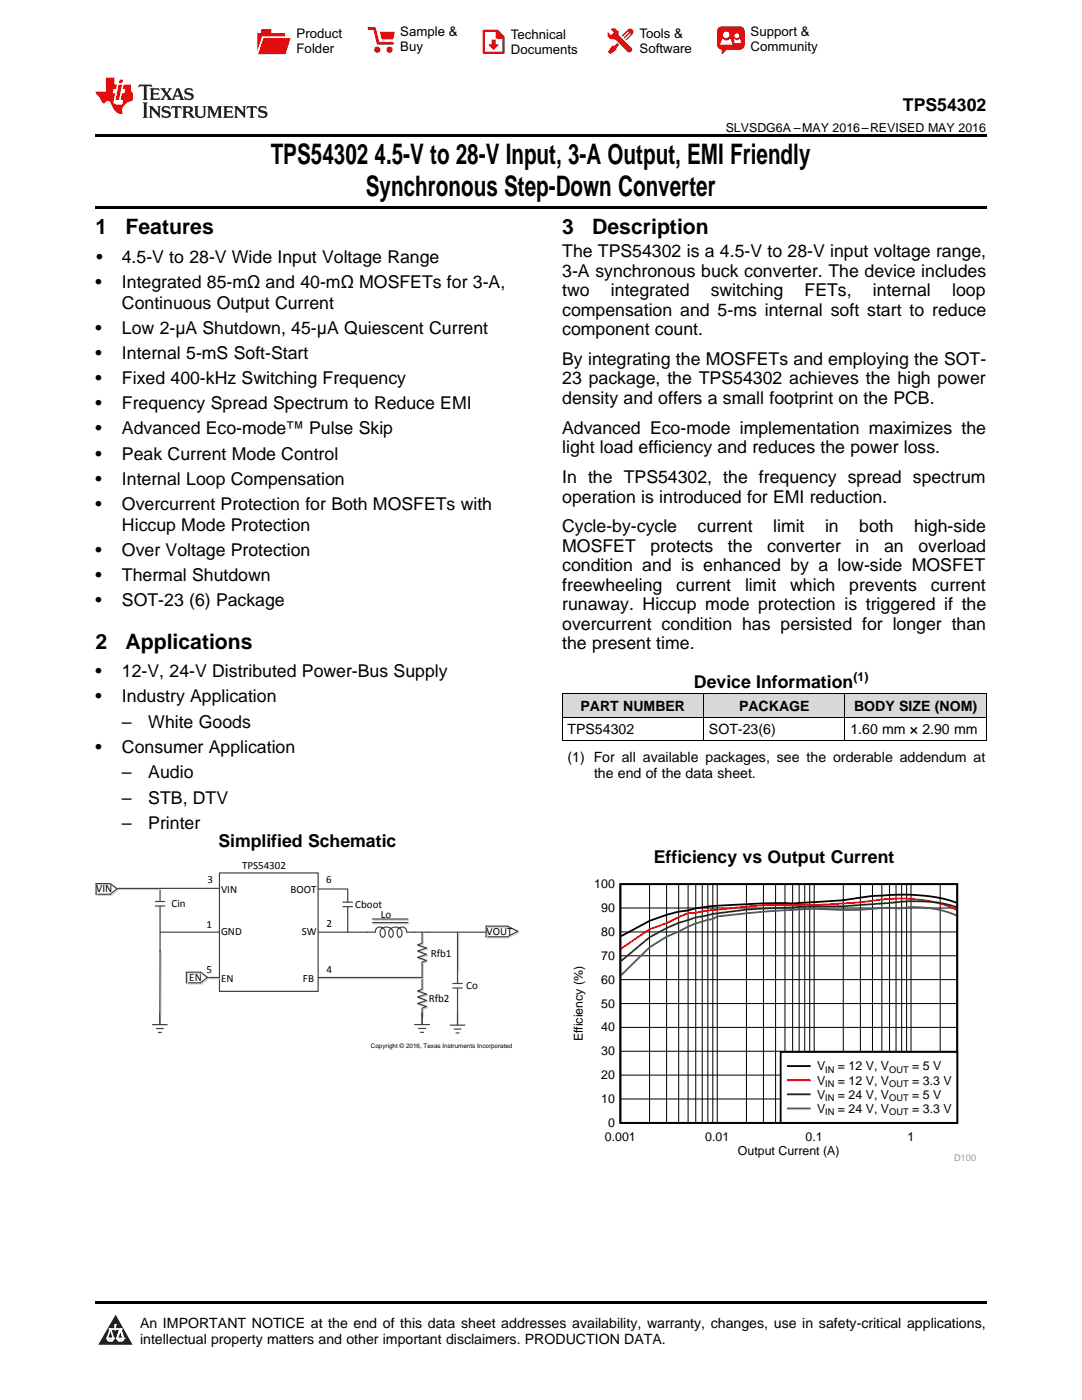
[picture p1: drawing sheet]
<svg xmlns="http://www.w3.org/2000/svg" width="216mm" height="279mm" viewBox="0 0 216 279" stroke-linecap="round" stroke-linejoin="round" font-family="sans-serif">
<defs><g id="words">
<g font-size="5.6">
<text x="54" y="32.8">TPS54302</text>
<text x="74.7" y="32.8">4.5-V to 28-V Input, 3-A Output, EMI Friendly</text>
<text x="73" y="39.2">Synchronous Step-Down Converter</text>
</g>
<g font-size="4.2">
<text x="19" y="46.7">1</text>
<text x="25" y="46.7">Features</text>
<text x="112.2" y="46.7">3</text>
<text x="118.2" y="46.7">Description</text>
<text x="19" y="129.4">2</text>
<text x="25" y="129.4">Applications</text>
</g>
<g font-size="3.5">
<text x="180.2" y="22.2">TPS54302</text>
<text x="19.2" y="52.4">•</text>
<text x="24.3" y="52.4">4.5-V to 28-V Wide Input Voltage Range</text>
<text x="112.2" y="51.4">The TPS54302 is a 4.5-V to 28-V input voltage range,</text>
<text x="19" y="57.4">•</text>
<text x="24.3" y="57.4">Integrated 85-mΩ and 40-mΩ MOSFETs for 3-A,</text>
<text x="112.2" y="55.2">3-A synchronous buck converter. The device includes</text>
<text x="112.2" y="59.1">two</text>
<text x="121.9" y="59.1">integrated</text>
<text x="141.8" y="59.1">switching</text>
<text x="160.6" y="59.1">FETs,</text>
<text x="174.2" y="59.1">internal</text>
<text x="190" y="59.1">loop</text>
<text x="24.3" y="61.7">Continuous Output Current</text>
<text x="112.2" y="63">compensation and 5-ms internal soft start to reduce</text>
<text x="19" y="66.7">•</text>
<text x="19" y="71.7">•</text>
<text x="24.3" y="66.7">Low 2-μA Shutdown, 45-μA Quiescent Current</text>
<text x="24.3" y="71.7">Internal 5-mS Soft-Start</text>
<text x="112.2" y="66.9">component count.</text>
<text x="19" y="76.7">•</text>
<text x="24.3" y="76.7">Fixed 400-kHz Switching Frequency</text>
<text x="112.2" y="72.8">By integrating the MOSFETs and employing the SOT-</text>
<text x="112.2" y="76.7">23 package, the TPS54302 achieves the high power</text>
<text x="19" y="81.7">•</text>
<text x="24.3" y="81.7">Frequency Spread Spectrum to Reduce EMI</text>
<text x="112.2" y="80.6">density and offers a small footprint on the PCB.</text>
<text x="19" y="86.7">•</text>
<text x="24.3" y="86.7">Advanced Eco-mode™ Pulse Skip</text>
<text x="112.2" y="86.6">Advanced Eco-mode implementation maximizes the</text>
<text x="19" y="91.7">•</text>
<text x="24.3" y="91.7">Peak Current Mode Control</text>
<text x="112.2" y="90.5">light load efficiency and reduces the power loss.</text>
<text x="19" y="96.7">•</text>
<text x="19" y="101.7">•</text>
<text x="24.3" y="96.7">Internal Loop Compensation</text>
<text x="24.3" y="101.7">Overcurrent Protection for Both MOSFETs with</text>
<text x="112.2" y="96.4">In the TPS54302, the frequency spread spectrum</text>
<text x="112.2" y="100.3">operation is introduced for EMI reduction.</text>
<text x="24.3" y="106">Hiccup Mode Protection</text>
<text x="112.2" y="106.3">Cycle-by-cycle</text>
<text x="139.2" y="106.3">current</text>
<text x="154.3" y="106.3">limit</text>
<text x="164.6" y="106.3">in</text>
<text x="171.5" y="106.3">both</text>
<text x="182.4" y="106.3">high-side</text>
<text x="19" y="111">•</text>
<text x="24.3" y="111">Over Voltage Protection</text>
<text x="112.2" y="110.1">MOSFET</text>
<text x="129.8" y="110.1">protects</text>
<text x="145.3" y="110.1">the</text>
<text x="153.1" y="110.1">converter</text>
<text x="170.7" y="110.1">in</text>
<text x="176.4" y="110.1">an</text>
<text x="183.2" y="110.1">overload</text>
<text x="19" y="116">•</text>
<text x="24.3" y="116">Thermal Shutdown</text>
<text x="112.2" y="114">condition and is enhanced by a low-side MOSFET</text>
<text x="112.2" y="117.9">freewheeling</text>
<text x="134.9" y="117.9">current</text>
<text x="148.7" y="117.9">limit</text>
<text x="157.7" y="117.9">which</text>
<text x="169.4" y="117.9">prevents</text>
<text x="185.7" y="117.9">current</text>
<text x="19" y="121">•</text>
<text x="24.3" y="121">SOT-23 (6) Package</text>
<text x="112.2" y="121.8">runaway. Hiccup mode protection is triggered if the</text>
<text x="112.2" y="125.7">overcurrent condition has persisted for longer than</text>
<text x="112.2" y="129.5">the present time.</text>
<text x="19" y="135.1">•</text>
<text x="24.3" y="135.1">12-V, 24-V Distributed Power-Bus Supply</text>
<text x="138.5" y="137.3">Device Information</text>
<text x="19" y="140.2">•</text>
<text x="24.3" y="140.2">Industry Application</text>
<text x="24.3" y="145.2">–</text>
<text x="29.6" y="145.2">White Goods</text>
<text x="19" y="150.2">•</text>
<text x="24.3" y="150.2">Consumer Application</text>
<text x="24.3" y="155.3">–</text>
<text x="29.6" y="155.3">Audio</text>
<text x="24.3" y="160.4">–</text>
<text x="29.6" y="160.4">STB, DTV</text>
<text x="24.3" y="165.5">–</text>
<text x="29.6" y="165.5">Printer</text>
<text x="43.6" y="169">Simplified Schematic</text>
<text x="130.5" y="172.2">Efficiency vs Output Current</text>
</g>
<g font-size="2.8">
<text x="115.8" y="141.9">PART NUMBER</text>
<text x="147.5" y="141.9">PACKAGE</text>
<text x="170.4" y="141.9">BODY SIZE (NOM)</text>
<text x="113.2" y="146.6">TPS54302</text>
<text x="141.5" y="146.6">SOT-23(6)</text>
<text x="169.7" y="146.6">1.60 mm × 2.90 mm</text>
<text x="113.2" y="152.1">(1) For all available packages, see the orderable addendum at</text>
<text x="118.5" y="155.3">the end of the data sheet.</text>
<text x="27.9" y="265">An IMPORTANT NOTICE at the end of this data sheet addresses availability, warranty, changes, use in safety-critical applications,</text>
<text x="27.9" y="268.2">intellectual property matters and other important disclaimers. PRODUCTION DATA.</text>
</g>
<g font-size="2.6">
<text x="59.2" y="7.6">Product</text>
<text x="59.2" y="10.6">Folder</text>
<text x="79.9" y="7.3">Sample &amp;</text>
<text x="79.9" y="10.2">Buy</text>
<text x="101.9" y="7.8">Technical</text>
<text x="101.9" y="10.8">Documents</text>
<text x="127.6" y="7.6">Tools &amp;</text>
<text x="127.6" y="10.6">Software</text>
<text x="149.8" y="7.2">Support &amp;</text>
<text x="149.8" y="10.2">Community</text>
</g>
<g font-size="2.5">
<text x="144.8" y="26.3">SLVSDG6A –MAY 2016–REVISED MAY 2016</text>
<text x="170.3" y="135.9">(1)</text>
<text x="118.6" y="177.3">100</text>
<text x="120" y="182">90</text>
<text x="120" y="191.6">70</text>
<text x="120" y="186.8">80</text>
<text x="120" y="196.3">60</text>
<text x="120" y="201.1">50</text>
<text x="116.3" y="207.8" transform="rotate(-90 116.3 207.8)">Efficiency (%)</text>
<text x="120" y="205.8">40</text>
<text x="120" y="215.4">20</text>
<text x="120" y="210.6">30</text>
<text x="163" y="213.6">V</text>
<text x="167.2" y="213.6">= 12 V, V</text>
<text x="182" y="213.6">= 5 V</text>
<text x="120" y="220.1">10</text>
<text x="163" y="216.5">V</text>
<text x="163" y="219.3">V</text>
<text x="167.2" y="216.5">= 12 V, V</text>
<text x="167.2" y="219.3">= 24 V, V</text>
<text x="182" y="216.5">= 3.3 V</text>
<text x="182" y="219.3">= 5 V</text>
<text x="120.7" y="227.7">0.001</text>
<text x="121.3" y="224.9">0</text>
<text x="140.7" y="227.7">0.01</text>
<text x="160.7" y="227.7">0.1</text>
<text x="163" y="222.1">V</text>
<text x="167.2" y="222.1">= 24 V, V</text>
<text x="181.1" y="227.7">1</text>
<text x="182" y="222.1">= 3.3 V</text>
<text x="147.2" y="230.5">Output Current (A)</text>
</g>
<g font-size="2.2">
<text x="48.3" y="173.5">TPS54302</text>
<text x="19.2" y="178.1">VIN</text>
<text x="41.4" y="176.2">3</text>
<text x="44.1" y="178.2">VIN</text>
<text x="58" y="178.2">BOOT</text>
<text x="65.1" y="176.2">6</text>
<text x="34.2" y="181">Cin</text>
<text x="41.2" y="185.1">1</text>
<text x="65.2" y="185">2</text>
<text x="70.9" y="181.2">Cboot</text>
<text x="76" y="183.3">Lo</text>
<text x="44.1" y="186.7">GND</text>
<text x="60.2" y="186.7">SW</text>
<text x="86" y="190.9">Rfb1</text>
<text x="97.1" y="186.7">VOUT</text>
<text x="37.8" y="195.7">EN</text>
<text x="41.2" y="194.1">5</text>
<text x="44.1" y="195.9">EN</text>
<text x="60.5" y="195.9">FB</text>
<text x="65.2" y="194.1">4</text>
<text x="93" y="197.4">Co</text>
<text x="85.5" y="200">Rfb2</text>
</g>
<g font-size="1.8">
<text x="164.7" y="214.1">IN</text>
<text x="177.4" y="214.1">OUT</text>
<text x="164.7" y="216.9">IN</text>
<text x="164.7" y="219.7">IN</text>
<text x="177.4" y="216.9">OUT</text>
<text x="177.4" y="219.7">OUT</text>
<text x="164.7" y="222.5">IN</text>
<text x="177.4" y="222.5">OUT</text>
</g>
<text font-size="1.8" fill="#999" x="190.4" y="231.6">D100</text>
<text font-size="1.3" x="74" y="209.1">Copyright © 2016, Texas Instruments Incorporated</text>
</g></defs>
<g fill="#d8d8d8">
<path d="M112.2 138.5h28.2v4.7h-28.2z"/>
<path d="M140.4 138.5h28.2v4.7h-28.2z"/>
<path d="M168.6 138.5h28.2v4.7h-28.2z"/>
</g>
<path d="M23.1 262.4l3.4 6h-6.9z" fill="#231f20"/>
<path d="M21.4 267.1h1.2l-.3 .5h-.3a.55 .55 0 0 1-.6-.5z" fill-rule="evenodd" fill="#fff"/>
<path d="M21.4 267.1h1.2l-.3 .5h-.3a.55 .55 0 0 1-.6-.5z" fill="none" stroke="#231f20" stroke-width=".34"/>
<path d="M21.4 267.1l1.2 .1-.3 .4h-.5z" fill="none" stroke="#fff" stroke-width=".34"/>
<path d="M23 265.3h.1" fill="none" stroke="#fff" stroke-width=".34"/>
<path d="M23 264.4v.9z" fill="#fff"/>
<path d="M23 264.4v.9z" fill="none" stroke="#fff" stroke-width=".34"/>
<circle cx="23" cy="264.4" r=".17" fill="#fff"/>
<path d="M21.9 265.2h.1" fill="none" stroke="#fff" stroke-width=".34"/>
<path d="M21.9 265.2h2.3z" fill="#fff"/>
<path d="M21.9 265.2h2.3z" fill="none" stroke="#fff" stroke-width=".34"/>
<circle cx="24.2" cy="265.2" r=".17" fill="#fff"/>
<path d="M23.3 267.1h.1" fill="none" stroke="#fff" stroke-width=".34"/>
<path d="M24 265.2l-.7 1.9z" fill="#fff"/>
<path d="M24 265.2l-.7 1.9z" fill="none" stroke="#fff" stroke-width=".34"/>
<path d="M24 265.2l.7 1.9z" fill="#fff"/>
<path d="M24 265.2l.7 1.9z" fill="none" stroke="#fff" stroke-width=".34"/>
<path d="M24.6 267.1h.1" fill="none" stroke="#fff" stroke-width=".34"/>
<circle cx="21.4" cy="267.1" r=".17" fill="#fff"/>
<path d="M22.1 265.2l-.7 1.9z" fill="#fff"/>
<path d="M22.1 265.2l-.7 1.9z" fill="none" stroke="#fff" stroke-width=".34"/>
<path d="M22.1 265.2l.5 1.9z" fill="#fff"/>
<path d="M22.1 265.2l.5 1.9z" fill="none" stroke="#fff" stroke-width=".34"/>
<circle cx="22.6" cy="267.1" r=".17" fill="#fff"/>
<path d="M23.4 267.1h1.3a.65 .65 0 0 1-.7 .5 .65 .65 0 0 1-.6-.5z" fill-rule="evenodd" fill="#fff"/>
<path d="M23.4 267.1h1.3a.65 .65 0 0 1-.7 .5 .65 .65 0 0 1-.6-.5z" fill="none" stroke="#231f20" stroke-width=".34"/>
<path d="M23.4 267.1h1.3l-.4 .5h-.6z" fill="none" stroke="#fff" stroke-width=".34"/>
<path d="M23.3 267.1h.1" fill="none" stroke="#fff" stroke-width=".34"/>
<circle cx="24.7" cy="267.1" r=".17" fill="#fff"/>
<path d="M19 259.7h177.8v.5h-177.8z" fill="#000"/>
<path d="M113.9 175.5h80.8v56.2h-80.8z" fill-rule="evenodd" fill="#fff"/>
<path d="M123.8 176.5h67.2v47.6h-67.2zM190.8 180.2a30 30 0 0 0-12-1.6h-1.3a51.3 51.3 0 0 0-9.2 1.1l-10.1 .6h-5.9l-9.2 .5-4.3 .4-1.5 .5-1.9 .2-2.4 .7-3.4 1.2-5.6 3" fill="none" stroke="#000" stroke-width=".36"/>
<g fill="none" stroke="#000" stroke-width=".2">
<path d="M129.6 176.5v47.6M133 176.5v47.6M135.4 176.5v47.6M137.3 176.5v47.6M138.8 176.5v47.6M140.1 176.5v47.6M141.2 176.5v47.6M142.2 176.5v47.6M143.1 176.5v47.6M148.9 176.5v47.6M152.3 176.5v47.6M154.8 176.5v47.6"/>
<path d="M156.6 176.5v47.6M158.2 176.5v47.6M159.5 176.5v47.6M160.6 176.5v47.6M161.6 176.5v47.6M162.5 176.5v47.6M168.3 176.5v47.6M171.7 176.5v47.6M174.1 176.5v47.6M176 176.5v47.6M177.5 176.5v47.6M178.8 176.5v47.6"/>
<path d="M179.9 176.5v47.6M180.9 176.5v47.6M181.8 176.5v47.6M187.6 176.5v47.6M123.8 195.5h67.2M123.8 190.7h67.2M123.8 186h67.2M123.8 181.2h67.2M123.8 219.3h67.2M123.8 214.6h67.2M123.8 209.8h67.2M123.8 205h67.2"/>
<path d="M123.8 200.3h67.2"/>
</g>
<path d="M190.8 181.5a26.1 26.1 0 0 0-13.3-2.1l-1.5 .1a85.9 85.9 0 0 1-14.4 1.1l-1-.1-1.1 .2-2.9-.1a113.7 113.7 0 0 0-16.5 1.3l-2.8 .4-1.9 .7-2.4 1.2-3.4 1.2-5.6 3.9" fill="none" stroke="#f00" stroke-width=".36"/>
<path d="M190.8 181a26.6 26.6 0 0 0-12-.9l-4.7 .3a102.1 102.1 0 0 1-13.5 .5l-4 .2a82.1 82.1 0 0 0-16.5 1.8l-1.3 .2a33.8 33.8 0 0 0-9.2 4l-5.6 4.7" fill="none" stroke="#008000" stroke-width=".36"/>
<path d="M190.8 182.7a20.1 20.1 0 0 0-10.9-1.4h-1.1a29.4 29.4 0 0 0-7.1 .3h-3.4l-5.8-.2-7.7 .4-11.7 1.1-.9 .5-1 .2a22.4 22.4 0 0 0-5.8 2.3l-2.4 1-3.4 2.2-5.6 5.5" fill="none" stroke="#295c75" stroke-width=".36"/>
<path d="M155.8 209.9h35.2v14.2h-35.2z" fill-rule="evenodd" fill="#fff"/>
<path d="M155.8 209.9h35.2v14.2h-35.2zM157.2 212.8h4.4" fill="none" stroke="#000" stroke-width=".36"/>
<path d="M157.2 215.6h4.4" fill="none" stroke="#f00" stroke-width=".36"/>
<path d="M157.2 218.4h4.4" fill="none" stroke="#008000" stroke-width=".36"/>
<path d="M157.2 221.2h4.4" fill="none" stroke="#295c75" stroke-width=".36"/>
<g fill="none" stroke="#404040" stroke-width=".24">
<path d="M19.2 176.3h2.8l1.4 1.1-1.4 1.1h-2.8zM30.9 179.9h2.1M31.9 177.3v2.6M43.8 174.2h19.7v23.6h-19.7zM43.8 177.3h-20.3M63.5 177.4h5.9v2.6M30.9 180.8h2.1M31.9 180.9v5M31.9 189.8v14.7M37.2 194h2.8l1.4 1-1.4 1.1h-2.8zM43.8 186h-11.9v4M43.8 195.1h-2.4"/>
<path d="M63.5 186h11.4M63.5 195.1h20.7M68.4 180h2M68.4 180.9h2M69.4 181v5M74.3 184.1h7.1M74.3 183.4h7.1M74.9 185.9a.96 .96 0 0 1 1-.9 .96 .96 0 0 1 .9 .9 .76 .76 0 0 1-.5 1.2 1.16 1.16 0 0 1-.3-1.6 1.16 1.16 0 0 1 1.5-.5 1.09 1.09 0 0 1 1 .9 1.09 1.09 0 0 1-.5 1.2 1.16 1.16 0 0 1-.3-1.4 1.16 1.16 0 0 1 1.2-.7 1.12 1.12 0 0 1 1.2 .7 1.12 1.12 0 0 1-.4 1.4 1.07 1.07 0 0 1-.3-1.6 1.07 1.07 0 0 1 1.5-.2l.2 .6M81.1 186h15.9M84.2 186v2.2l-.9 .4 1.8 .6-1.8 .6 1.8 .7-1.8 .6 1.8 .6-.9 .3v5.4l-.9 .4 1.8 .6-1.8 .6 1.8 .7-1.8 .6 1.8 .6-.9 .3v3.3M90.3 196.3h2M90.3 197.2h2"/>
<path d="M91.3 186v10.3M91.3 197.2v7.4M97 184.8h4.3l2 1.1-2 1h-4.3zM30.3 204.5h3.1M31.1 205.3h1.6M31.5 206h.8M82.7 204.5h3.1M83.4 205.3h1.6M83.8 206h.8M89.7 204.6h3.1M90.5 205.4h1.6M90.9 206.1h.8"/>
</g>
<path d="M19.4 176.6h2.8l1.4 1-1.4 1.1h-2.8zM23.7 177.5h8.5M32.2 190l-.1 12.4M37.4 194.2h2.9l1.3 1.1-1.3 1.1h-2.9zM44 195.3h-2.4M63.7 195.3h20.7M74.5 184.3h7.1M74.5 183.6h7.1M84.4 186.3v2.2l-.8 .3 1.7 .6-1.7 .6 1.7 .7-1.7 .6 1.7 .6-.9 .3v5.5l-.8 .3 1.7 .6-1.7 .6 1.7 .7-1.7 .6 1.7 .6-.9 .3v1.7M91.5 186.3v7.6M97.2 185.1h4.3l2 1-2 1.1h-4.3z" fill="none" stroke="#cdcdcd" stroke-width=".24"/>
<path d="M112.2 138.5h84.6M112.2 138.5v9.3M140.4 138.5v9.3M168.6 138.5v9.3M196.8 138.5v9.3M112.2 147.8h84.6M112.2 143.1h84.6" fill="none" stroke="#000" stroke-width=".2"/>
<path d="M19 26.8h177.8v.6h-177.8zM19 41.2h177.8v.5h-177.8z" fill="#000"/>
<path d="M27.7 16.9l-.1 .6 .6-.3h.5v.2v2.2l-.2 .4h1l-.2-.4v-2.2v-.2h.5l.6 .3-.2-.6zM29.9 17.6l.2 .4v1.6l-.2 .4h1.9l.1-.6a1.09 1.09 0 0 1-1.3 .1v-.6h.6l.4 .2v-.7l-.2 .2h-.8v-.6l.2-.1a1.01 1.01 0 0 1 1 .3l-.1-.6zM32 17.6l.9 1.2-1 1.2h.9l-.2-.3 .5-.7 .5 .7-.3 .3h1.7l-.2-.3 .1-.4h1l.1 .4-.2 .3h1l-.3-.4-.7-2h-.5l-1 2.2-.8-1.1 .9-1.1h-.9l.2 .2-.4 .7-.4-.7 .2-.2zM35.4 18l.4 1h-.8zM37 17.7a.66 .66 0 0 0-.2 .8 .66 .66 0 0 0 .6 .4l.7 .2 .1 .2a.8 .8 0 0 1-.7 .4 .8 .8 0 0 1-.7-.5l.1 .8 .2-.2a.94 .94 0 0 0 1.1 .1 .94 .94 0 0 0 .4-.9 1.48 1.48 0 0 0-1.3-.6v-.4a1.1 1.1 0 0 1 1.2 .2l-.2-.6-.2 .1-.5-.1zM28.5 20.4l.2 .4v2.3l-.2 .4h1l-.2-.4v-2.3l.2-.4zM29.7 21.2l.2 .4v1.5l-.2 .4h.8l-.3-.4 .1-1.3 1.6 1.8v-2l.2-.4h-.7l.2 .2v1.1l-1.2-1.3zM32.5 21.3a.66 .66 0 0 0-.2 .8 .66 .66 0 0 0 .6 .4l.6 .2 .2 .2a.8 .8 0 0 1-.8 .4 .8 .8 0 0 1-.7-.5l.2 .7 .2-.1a.94 .94 0 0 0 1 .1 .94 .94 0 0 0 .5-1 1.47 1.47 0 0 0-1.3-.6l-.1-.3a1.1 1.1 0 0 1 1.3 .2l-.2-.6-.2 .1-.5-.2zM34.3 21.2l-.2 .6a.64 .64 0 0 1 .8-.3v1.6l-.2 .4h1l-.3-.4 .1-1.6a.66 .66 0 0 1 .8 .3l-.2-.6zM36.3 21.2l.3 .4v1.5l-.3 .4h1l-.2-.2v-.7h.5l.1 .1a.8 .8 0 0 0 1.2 .7l-1-1a.62 .62 0 0 0 .6-.5 .62 .62 0 0 0-.6-.7zM37.1 21.5h.1a.48 .48 0 0 1 .6 0 .48 .48 0 0 1 .1 .6l-.2 .1-.6 .1zM38.7 21.2l.2 .2a2.29 2.29 0 0 0 .4 2 1.05 1.05 0 0 0 1.7-.7v-1.3l.2-.2h-.8l.2 .4v1.1a.61 .61 0 0 1-.6 .6 .61 .61 0 0 1-.6-.6v-1.1l.3-.4zM41.3 21.2l.3 .4v1.5l-.3 .4h.8l-.2-.4v-1.4l.8 1.9 .9-1.9v1.4l-.2 .4h.9l-.2-.4v-1.5l.2-.4h-.8l-.7 1.5-.6-1.5zM44.5 21.2l.2 .4v1.5l-.2 .4h1.9l.2-.6a1.1 1.1 0 0 1-1.4 .2v-.7h.6l.4 .2v-.6l-.2 .1-.8 .1v-.6l.2-.1a1.02 1.02 0 0 1 1.1 .2l-.2-.5zM46.7 21.2l.2 .4v1.5l-.2 .4h.8l-.3-.4 .1-1.3 1.6 1.8v-2l.2-.4h-.7l.2 .2v1.1l-1.2-1.3zM49.3 21.2l-.1 .6a.64 .64 0 0 1 .8-.3v1.6l-.3 .4h1l-.2-.4v-1.6a.66 .66 0 0 1 .8 .3l-.1-.6zM51.7 21.3a.66 .66 0 0 0-.2 .7 .66 .66 0 0 0 .7 .5l.6 .2 .1 .2a.8 .8 0 0 1-.7 .4 .8 .8 0 0 1-.7-.5l.1 .7 .2-.1a.94 .94 0 0 0 1.1 .1 .94 .94 0 0 0 .4-1 1.48 1.48 0 0 0-1.2-.6l-.1-.3a1.1 1.1 0 0 1 1.2 .2l-.2-.6-.1 .1-.6-.2z" fill="#231f20"/>
<path d="M21.1 15.5v2.8h-2v.4l.9 .9a.96 .96 0 0 0 1 1 .59 .59 0 0 1 .5-.4 .59 .59 0 0 1 .5 .3l.4 .8a1.61 1.61 0 0 0 2.1 1.3 1.63 1.63 0 0 1 1.1-2.2l.9-.3v-1.5a1.6 1.6 0 0 1-.4-1.7h-1.4l-.2 .9h.5l-.2 .8h-.5l-.2 1v.3h.5l-.2 .9h-.7a.74 .74 0 0 1-1-.6l.3-1.6h-.5l.2-.8h.5l.1-.9h-.4v-1.4zM23.7 16.9l-.7 3h.8l.6-3zM23.8 15.9l-.1 .7h.7l.2-.7z" fill="#ee1d23"/>
<g fill="#d60000">
<path d="M52.1 5.8h2v.8h2.8v4.2h-5.5v-4.2h.7z" fill-rule="evenodd"/>
<path d="M52.4 7.5h5.6l-1 3.3h-5.6z" fill-rule="evenodd"/>
</g>
<path d="M52.4 7.4h5.7l-.1 .1h-5.5l-1.1 3.3z" fill-rule="evenodd" fill="#fff"/>
<path d="M52.4 7.4h5.7l-.1 .1h-5.5l-1.1 3.3z" fill="none" stroke="#fff" stroke-width=".2"/>
<path d="M73.6 5.7h1.1l.7 2.9h2.9" fill="none" stroke="#d60000" stroke-width=".55"/>
<g fill="#d60000">
<path d="M75.8 6.3h3l-.4 1.6h-2.2z" fill-rule="evenodd"/>
<circle cx="75.3" cy="9.9" r=".62"/>
<circle cx="77.7" cy="9.9" r=".62"/>
</g>
<path d="M96.5 6.2h2.7l1.3 1.2v3.1h-4z" fill="none" stroke="#d60000" stroke-width=".44"/>
<g fill="#d60000">
<path d="M98.1 7.9h.8v1h.5l-.9 1.1-1-1v-.1h.6z" fill-rule="evenodd"/>
<path d="M98.9 6.2h.3l1.3 1.2v.4h-1.3l-.3-.4z" fill-rule="evenodd"/>
<path d="M121.9 5.7h.8l.7 .6 .1 .7 2.5 2.5-.8 .8-2.3-2.3-1.1-.2-.6-.6v-.8l.7 .6 .5-.4v-.2l-.5-.5z" fill-rule="evenodd"/>
<path d="M122.2 9.1h.4l.5-.5 .4 .4-.5 .5v.4l-1.2 .9-.5-.5z" fill-rule="evenodd"/>
<path d="M125.3 5.9a.67 .67 0 0 1 .9 0 .67 .67 0 0 1 0 .9z" fill-rule="evenodd"/>
<path d="M125.3 5.9l.9 .9-1.2 1.2h-.2v-.2l1-.9v-.2h-.2l-.9 1h-.2v-.2l.9-1 .1-.2h-.3l-.9 1h-.2v-.2z" fill-rule="evenodd"/>
<circle cx="125.6" cy="9.9" r=".54"/>
</g>
<path d="M123.3 6.3v.7" fill="none" stroke="#d60000" stroke-width=".2"/>
<g fill="#d60000">
<path d="M143.4 5.5l.6-.2h3.6a.95 .95 0 0 1 1 .9v2.8a.95 .95 0 0 1-1 .9h-3.6a.95 .95 0 0 1-.9-.9v-2.8z" fill-rule="evenodd"/>
<path d="M144 9.9h.9l-.7 .9h-.2z" fill-rule="evenodd"/>
</g>
<g fill="#fff">
<path d="M146.6 8.6h1.3z"/>
<path d="M144.1 7.8h.3l.1 .2h.8l.2-.2h.3l.4 1.1h-2.5z" fill-rule="evenodd"/>
<path d="M146.4 7.8h.3l.1 .2h.5l.2-.2h.2l.2 .8h-1.3z" fill-rule="evenodd"/>
<circle cx="144.9" cy="6.9" r=".65"/>
<circle cx="147" cy="7.1" r=".48"/>
</g>
<use href="#words"/>
</svg>
